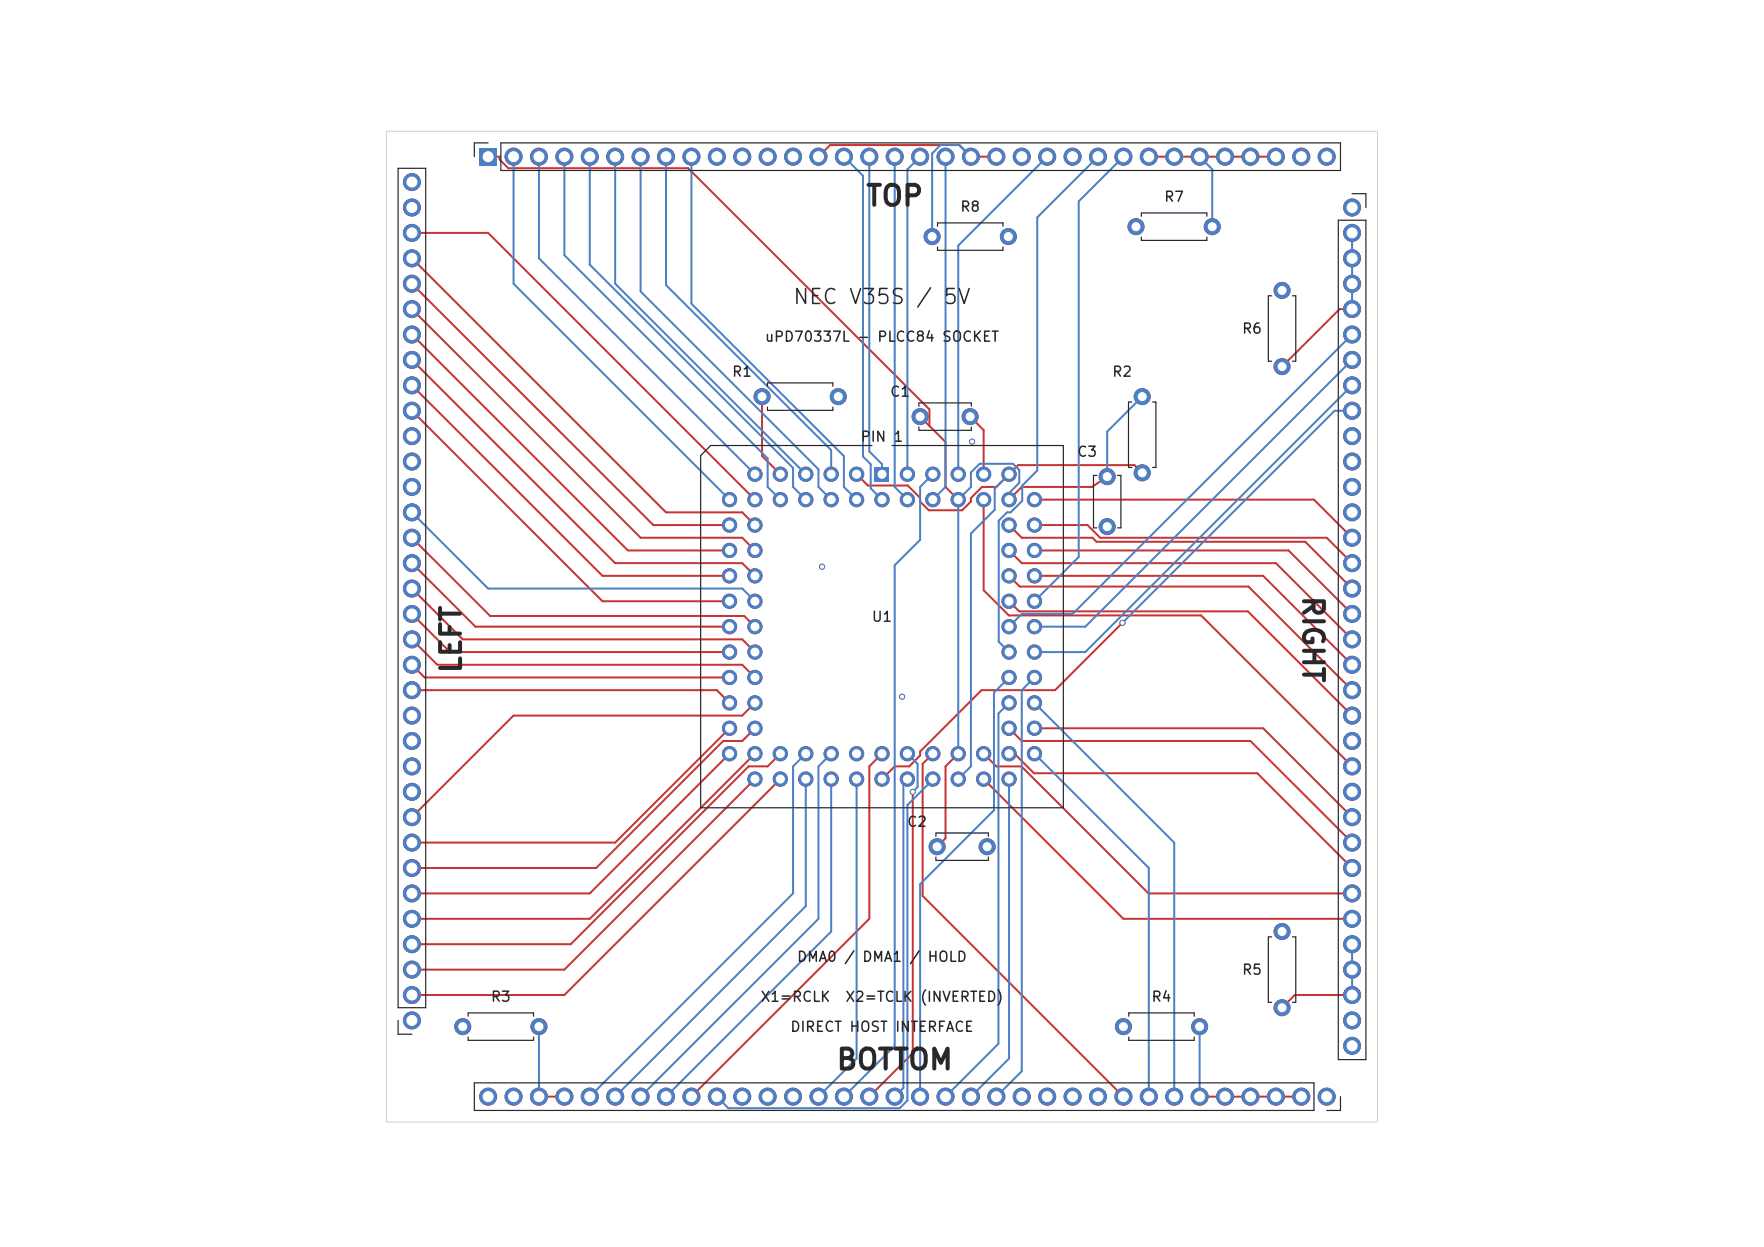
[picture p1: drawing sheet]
<svg xmlns="http://www.w3.org/2000/svg" width="297mm" height="210mm" viewBox="0 0 297 210" stroke-linecap="round" stroke-linejoin="round" font-family="sans-serif">
<defs><g id="words">
<g font-size="3.4" fill="#282828">
<text x="145.6" y="35.5">TOP</text>
<text x="218.5" y="100.1" transform="rotate(90 218.5 100.1)">RIGHT</text>
<text x="78.5" y="113.6" transform="rotate(-90 78.5 113.6)">LEFT</text>
<text x="140.6" y="181">BOTTOM</text>
</g>
<g font-size="2.5" fill="#282828">
<text x="133.3" y="51.9">NEC V35S</text>
<text x="154" y="51.9">/ 5V</text>
</g>
<g font-size="1.7" fill="#282828">
<text x="195.9" y="34.4">R7</text>
<text x="161.5" y="36.1">R8</text>
<text x="128.6" y="58">uPD70337L -</text>
<text x="147.6" y="58">PLCC84 SOCKET</text>
<text x="209" y="56.6">R6</text>
<text x="123.1" y="63.9">R1</text>
<text x="187.1" y="63.9">R2</text>
<text x="149.7" y="67.2">C1</text>
<text x="144.8" y="74.8">PIN 1</text>
<text x="181.2" y="77.3">C3</text>
<text x="146.6" y="105.1">U1</text>
<text x="152.6" y="139.7">C2</text>
<text x="134.1" y="162.4">DMA0 /</text>
<text x="145" y="162.4">DMA1</text>
<text x="153" y="162.4">/</text>
<text x="156" y="162.4">HOLD</text>
<text x="209" y="164.6">R5</text>
<text x="82.5" y="169.1">R3</text>
<text x="127.9" y="169.1">X1=RCLK</text>
<text x="142.2" y="169.1">X2=TCLK</text>
<text x="154.8" y="169.1">(INVERTED)</text>
<text x="193.8" y="169.1">R4</text>
<text x="132.9" y="174.2">DIRECT HOST INTERFACE</text>
</g>
</g></defs>
<g fill="#c83434" stroke="#c83434" stroke-width=".17">
<circle cx="154.9" cy="70.2" r="1.35"/>
<circle cx="163.3" cy="70.2" r="1.35"/>
<circle cx="157.8" cy="142.6" r="1.35"/>
<circle cx="166.2" cy="142.6" r="1.35"/>
<circle cx="192.3" cy="66.8" r="1.35"/>
<circle cx="192.3" cy="79.6" r="1.35"/>
<circle cx="215.9" cy="169.7" r="1.35"/>
<circle cx="215.9" cy="156.9" r="1.35"/>
<circle cx="128.3" cy="66.8" r="1.35"/>
<circle cx="141.1" cy="66.8" r="1.35"/>
</g>
<path d="M147.3 78.7h2.4v2.4h-2.4z" fill="#c83434"/>
<g fill="#c83434" stroke="#c83434" stroke-width=".17">
<circle cx="148.5" cy="84.1" r="1.2"/>
<circle cx="144.2" cy="79.9" r="1.2"/>
<circle cx="144.2" cy="84.1" r="1.2"/>
<circle cx="139.9" cy="79.9" r="1.2"/>
<circle cx="139.9" cy="84.1" r="1.2"/>
<circle cx="135.7" cy="79.9" r="1.2"/>
<circle cx="135.7" cy="84.1" r="1.2"/>
<circle cx="131.4" cy="79.9" r="1.2"/>
<circle cx="131.4" cy="84.1" r="1.2"/>
<circle cx="127.1" cy="79.9" r="1.2"/>
<circle cx="122.8" cy="84.1" r="1.2"/>
<circle cx="127.1" cy="84.1" r="1.2"/>
<circle cx="122.8" cy="88.4" r="1.2"/>
<circle cx="127.1" cy="88.4" r="1.2"/>
<circle cx="122.8" cy="92.7" r="1.2"/>
<circle cx="127.1" cy="92.7" r="1.2"/>
<circle cx="122.8" cy="97" r="1.2"/>
<circle cx="127.1" cy="97" r="1.2"/>
<circle cx="122.8" cy="101.3" r="1.2"/>
<circle cx="127.1" cy="101.3" r="1.2"/>
<circle cx="122.8" cy="105.5" r="1.2"/>
<circle cx="127.1" cy="105.5" r="1.2"/>
<circle cx="122.8" cy="109.8" r="1.2"/>
<circle cx="127.1" cy="109.8" r="1.2"/>
<circle cx="122.8" cy="114.1" r="1.2"/>
<circle cx="127.1" cy="114.1" r="1.2"/>
<circle cx="122.8" cy="118.4" r="1.2"/>
<circle cx="127.1" cy="118.4" r="1.2"/>
<circle cx="122.8" cy="122.7" r="1.2"/>
<circle cx="127.1" cy="122.7" r="1.2"/>
<circle cx="122.8" cy="126.9" r="1.2"/>
<circle cx="127.1" cy="131.2" r="1.2"/>
<circle cx="127.1" cy="126.9" r="1.2"/>
<circle cx="131.4" cy="131.2" r="1.2"/>
<circle cx="131.4" cy="126.9" r="1.2"/>
<circle cx="135.7" cy="131.2" r="1.2"/>
<circle cx="135.7" cy="126.9" r="1.2"/>
<circle cx="139.9" cy="131.2" r="1.2"/>
<circle cx="139.9" cy="126.9" r="1.2"/>
<circle cx="144.2" cy="131.2" r="1.2"/>
<circle cx="144.2" cy="126.9" r="1.2"/>
<circle cx="148.5" cy="131.2" r="1.2"/>
<circle cx="148.5" cy="126.9" r="1.2"/>
<circle cx="152.8" cy="131.2" r="1.2"/>
<circle cx="152.8" cy="126.9" r="1.2"/>
<circle cx="157.1" cy="131.2" r="1.2"/>
<circle cx="157.1" cy="126.9" r="1.2"/>
<circle cx="161.3" cy="131.2" r="1.2"/>
<circle cx="161.3" cy="126.9" r="1.2"/>
<circle cx="165.6" cy="131.2" r="1.2"/>
<circle cx="165.6" cy="126.9" r="1.2"/>
<circle cx="169.9" cy="131.2" r="1.2"/>
<circle cx="174.2" cy="126.9" r="1.2"/>
<circle cx="169.9" cy="126.9" r="1.2"/>
<circle cx="174.2" cy="122.7" r="1.2"/>
<circle cx="169.9" cy="122.7" r="1.2"/>
<circle cx="174.2" cy="118.4" r="1.2"/>
<circle cx="169.9" cy="118.4" r="1.2"/>
<circle cx="174.2" cy="114.1" r="1.2"/>
<circle cx="169.9" cy="114.1" r="1.2"/>
<circle cx="174.2" cy="109.8" r="1.2"/>
<circle cx="169.9" cy="109.8" r="1.2"/>
<circle cx="174.2" cy="105.5" r="1.2"/>
<circle cx="169.9" cy="105.5" r="1.2"/>
<circle cx="174.2" cy="101.3" r="1.2"/>
<circle cx="169.9" cy="101.3" r="1.2"/>
<circle cx="174.2" cy="97" r="1.2"/>
<circle cx="169.9" cy="97" r="1.2"/>
<circle cx="174.2" cy="92.7" r="1.2"/>
<circle cx="169.9" cy="92.7" r="1.2"/>
<circle cx="174.2" cy="88.4" r="1.2"/>
<circle cx="169.9" cy="88.4" r="1.2"/>
<circle cx="174.2" cy="84.1" r="1.2"/>
<circle cx="169.9" cy="79.9" r="1.2"/>
<circle cx="169.9" cy="84.1" r="1.2"/>
<circle cx="165.6" cy="79.9" r="1.2"/>
<circle cx="165.6" cy="84.1" r="1.2"/>
<circle cx="161.3" cy="79.9" r="1.2"/>
<circle cx="161.3" cy="84.1" r="1.2"/>
<circle cx="157.1" cy="79.9" r="1.2"/>
<circle cx="157.1" cy="84.1" r="1.2"/>
<circle cx="152.8" cy="79.9" r="1.2"/>
<circle cx="152.8" cy="84.1" r="1.2"/>
<circle cx="204.1" cy="38.2" r="1.35"/>
<circle cx="191.3" cy="38.2" r="1.35"/>
<circle cx="90.7" cy="172.9" r="1.35"/>
<circle cx="77.9" cy="172.9" r="1.35"/>
<circle cx="215.9" cy="61.7" r="1.35"/>
<circle cx="215.9" cy="48.9" r="1.35"/>
<circle cx="202" cy="172.9" r="1.35"/>
<circle cx="189.1" cy="172.9" r="1.35"/>
<circle cx="186.4" cy="80.3" r="1.35"/>
<circle cx="186.4" cy="88.7" r="1.35"/>
<circle cx="156.9" cy="39.8" r="1.35"/>
<circle cx="169.8" cy="39.8" r="1.35"/>
</g>
<path d="M80.8 25h2.8v2.8h-2.8z" fill="#c83434"/>
<g fill="#c83434" stroke="#c83434" stroke-width=".17">
<circle cx="86.5" cy="26.4" r="1.43"/>
<circle cx="90.7" cy="26.4" r="1.43"/>
<circle cx="95" cy="26.4" r="1.43"/>
<circle cx="99.3" cy="26.4" r="1.43"/>
<circle cx="103.6" cy="26.4" r="1.43"/>
<circle cx="107.9" cy="26.4" r="1.43"/>
<circle cx="112.1" cy="26.4" r="1.43"/>
<circle cx="116.4" cy="26.4" r="1.43"/>
<circle cx="120.7" cy="26.4" r="1.43"/>
<circle cx="125" cy="26.4" r="1.43"/>
<circle cx="129.2" cy="26.4" r="1.43"/>
<circle cx="133.5" cy="26.4" r="1.43"/>
<circle cx="137.8" cy="26.4" r="1.43"/>
<circle cx="142.1" cy="26.4" r="1.43"/>
<circle cx="146.4" cy="26.4" r="1.43"/>
<circle cx="150.6" cy="26.4" r="1.43"/>
<circle cx="154.9" cy="26.4" r="1.43"/>
<circle cx="159.2" cy="26.4" r="1.43"/>
<circle cx="163.5" cy="26.4" r="1.43"/>
<circle cx="167.8" cy="26.4" r="1.43"/>
<circle cx="172" cy="26.4" r="1.43"/>
<circle cx="176.3" cy="26.4" r="1.43"/>
<circle cx="180.6" cy="26.4" r="1.43"/>
<circle cx="184.9" cy="26.4" r="1.43"/>
<circle cx="189.1" cy="26.4" r="1.43"/>
<circle cx="193.4" cy="26.4" r="1.43"/>
<circle cx="197.7" cy="26.4" r="1.43"/>
<circle cx="202" cy="26.4" r="1.43"/>
<circle cx="206.3" cy="26.4" r="1.43"/>
<circle cx="210.5" cy="26.4" r="1.43"/>
<circle cx="214.8" cy="26.4" r="1.43"/>
<circle cx="219.1" cy="26.4" r="1.43"/>
<circle cx="223.4" cy="26.4" r="1.43"/>
<circle cx="227.7" cy="34.9" r="1.43"/>
<circle cx="227.7" cy="39.2" r="1.43"/>
<circle cx="227.7" cy="43.5" r="1.43"/>
<circle cx="227.7" cy="47.8" r="1.43"/>
<circle cx="227.7" cy="52.1" r="1.43"/>
<circle cx="227.7" cy="56.3" r="1.43"/>
<circle cx="227.7" cy="60.6" r="1.43"/>
<circle cx="227.7" cy="64.9" r="1.43"/>
<circle cx="227.7" cy="69.2" r="1.43"/>
<circle cx="227.7" cy="73.4" r="1.43"/>
<circle cx="227.7" cy="77.7" r="1.43"/>
<circle cx="227.7" cy="82" r="1.43"/>
<circle cx="227.7" cy="86.3" r="1.43"/>
<circle cx="227.7" cy="90.6" r="1.43"/>
<circle cx="227.7" cy="94.8" r="1.43"/>
<circle cx="227.7" cy="99.1" r="1.43"/>
<circle cx="227.7" cy="103.4" r="1.43"/>
<circle cx="227.7" cy="107.7" r="1.43"/>
<circle cx="227.7" cy="112" r="1.43"/>
<circle cx="227.7" cy="116.2" r="1.43"/>
<circle cx="227.7" cy="120.5" r="1.43"/>
<circle cx="227.7" cy="124.8" r="1.43"/>
<circle cx="227.7" cy="129.1" r="1.43"/>
<circle cx="227.7" cy="133.3" r="1.43"/>
<circle cx="227.7" cy="137.6" r="1.43"/>
<circle cx="227.7" cy="141.9" r="1.43"/>
<circle cx="227.7" cy="146.2" r="1.43"/>
<circle cx="227.7" cy="150.5" r="1.43"/>
<circle cx="227.7" cy="154.7" r="1.43"/>
<circle cx="227.7" cy="159" r="1.43"/>
<circle cx="227.7" cy="163.3" r="1.43"/>
<circle cx="227.7" cy="167.6" r="1.43"/>
<circle cx="227.7" cy="171.9" r="1.43"/>
<circle cx="227.7" cy="176.1" r="1.43"/>
<circle cx="223.4" cy="184.7" r="1.43"/>
<circle cx="219.1" cy="184.7" r="1.43"/>
<circle cx="214.8" cy="184.7" r="1.43"/>
<circle cx="210.5" cy="184.7" r="1.43"/>
<circle cx="206.3" cy="184.7" r="1.43"/>
<circle cx="202" cy="184.7" r="1.43"/>
<circle cx="197.7" cy="184.7" r="1.43"/>
<circle cx="193.4" cy="184.7" r="1.43"/>
<circle cx="189.1" cy="184.7" r="1.43"/>
<circle cx="184.9" cy="184.7" r="1.43"/>
<circle cx="180.6" cy="184.7" r="1.43"/>
<circle cx="176.3" cy="184.7" r="1.43"/>
<circle cx="172" cy="184.7" r="1.43"/>
<circle cx="167.8" cy="184.7" r="1.43"/>
<circle cx="163.5" cy="184.7" r="1.43"/>
<circle cx="159.2" cy="184.7" r="1.43"/>
<circle cx="154.9" cy="184.7" r="1.43"/>
<circle cx="150.6" cy="184.7" r="1.43"/>
<circle cx="146.4" cy="184.7" r="1.43"/>
<circle cx="142.1" cy="184.7" r="1.43"/>
<circle cx="137.8" cy="184.7" r="1.43"/>
<circle cx="133.5" cy="184.7" r="1.43"/>
<circle cx="129.2" cy="184.7" r="1.43"/>
<circle cx="125" cy="184.7" r="1.43"/>
<circle cx="120.7" cy="184.7" r="1.43"/>
<circle cx="116.4" cy="184.7" r="1.43"/>
<circle cx="112.1" cy="184.7" r="1.43"/>
<circle cx="107.9" cy="184.7" r="1.43"/>
<circle cx="103.6" cy="184.7" r="1.43"/>
<circle cx="99.3" cy="184.7" r="1.43"/>
<circle cx="95" cy="184.7" r="1.43"/>
<circle cx="90.7" cy="184.7" r="1.43"/>
<circle cx="86.5" cy="184.7" r="1.43"/>
<circle cx="82.2" cy="184.7" r="1.43"/>
<circle cx="69.4" cy="171.9" r="1.43"/>
<circle cx="69.4" cy="167.6" r="1.43"/>
<circle cx="69.4" cy="163.3" r="1.43"/>
<circle cx="69.4" cy="159" r="1.43"/>
<circle cx="69.4" cy="154.7" r="1.43"/>
<circle cx="69.4" cy="150.5" r="1.43"/>
<circle cx="69.4" cy="146.2" r="1.43"/>
<circle cx="69.4" cy="141.9" r="1.43"/>
<circle cx="69.4" cy="137.6" r="1.43"/>
<circle cx="69.4" cy="133.3" r="1.43"/>
<circle cx="69.4" cy="129.1" r="1.43"/>
<circle cx="69.4" cy="124.8" r="1.43"/>
<circle cx="69.4" cy="120.5" r="1.43"/>
<circle cx="69.4" cy="116.2" r="1.43"/>
<circle cx="69.4" cy="112" r="1.43"/>
<circle cx="69.4" cy="107.7" r="1.43"/>
<circle cx="69.4" cy="103.4" r="1.43"/>
<circle cx="69.4" cy="99.1" r="1.43"/>
<circle cx="69.4" cy="94.8" r="1.43"/>
<circle cx="69.4" cy="90.6" r="1.43"/>
<circle cx="69.4" cy="86.3" r="1.43"/>
<circle cx="69.4" cy="82" r="1.43"/>
<circle cx="69.4" cy="77.7" r="1.43"/>
<circle cx="69.4" cy="73.4" r="1.43"/>
<circle cx="69.4" cy="69.2" r="1.43"/>
<circle cx="69.4" cy="64.9" r="1.43"/>
<circle cx="69.4" cy="60.6" r="1.43"/>
<circle cx="69.4" cy="56.3" r="1.43"/>
<circle cx="69.4" cy="52.1" r="1.43"/>
<circle cx="69.4" cy="47.8" r="1.43"/>
<circle cx="69.4" cy="43.5" r="1.43"/>
<circle cx="69.4" cy="39.2" r="1.43"/>
<circle cx="69.4" cy="34.9" r="1.43"/>
<circle cx="69.4" cy="30.7" r="1.43"/>
<circle cx="151.9" cy="117.3" r=".42"/>
<circle cx="163.7" cy="74.4" r=".42"/>
<circle cx="138.4" cy="95.4" r=".42"/>
<circle cx="189" cy="104.9" r=".42"/>
<circle cx="153.7" cy="133.4" r=".42"/>
</g>
<g fill="none" stroke="#c83434" stroke-width=".34">
<path d="M69.4 39.2h12.8l44.9 44.9M82.2 26.4h1.9v.5l1.5 1.4h30.3l40.6 40.7v2.7M137.8 26.4l2-2h21.7l2 2h4.3M193.4 26.4h21.4M69.4 47.8l40.6 40.6h12.8M69.4 43.5l42.7 42.8h12.9l2.1 2.1M69.4 56.3l36.3 36.4h17.1M69.4 52.1l38.5 38.5h17.1l2.1 2.1M227.7 52.1h-2.2l-9.6 9.6M69.4 64.9l32 32.1h21.4M69.4 60.6l34.2 34.2h21.4l2.1 2.2M69.4 69.2l32 32.1h21.4"/>
<path d="M128.3 66.8v10l3.1 3.1M154.9 70.2l4.3 4.2v7.6l2.1 2.1M163.3 70.2l2.3 2.2v7.5M192.3 79.6l-1.3-1.3h-19.6l-3.6 3.7h-2.5l-1.8 1.9v.6l-1.5 1.4h-5.6l-1.5-1.4v-.7l-2.1-2h-6.7l-1.9-1.9M69.4 94.8l10.6 10.7h42.8M69.4 90.6l13.1 13.1h42.8l1.8 1.8M69.4 99.1l8.5 8.6h47.1l2.1 2.1M165.6 84.1v15.3l4.3 4.2h32.3l25.5 25.5M169.9 92.7l2.1 2.1h42.8l12.9 12.9M169.9 97l1.8 1.8h38.5l17.5 17.4M169.9 88.4l2.1 2.2h11.9l.7 .6h35.2l7.9 7.9M174.2 88.4h8.9l2.1 2.2h38.2l4.3 4.2"/>
<path d="M174.2 92.7h42.8l10.7 10.7M174.2 97h38.5l15 15M174.2 84.1h47l6.5 6.5M186.4 80.3l-2.5 1.7h-11.9l-2.1 2.1M69.4 103.4l6.4 6.4h47M69.4 112l2.1 2.1h51.3M69.4 107.7l4.2 4.3h51.4l2.1 2.1M69.4 116.2h51.3l2.1 2.2M127.1 118.4l-2.1 2.1h-38.5l-17.1 17.1M169.9 101.3l1.7 1.7h38.5l17.6 17.5M189 104.9l-11.4 11.3h-12.3l-10.4 10.4v.6l-1.8 1.9h-2.5l-2.1 2.1M122.8 126.9l-23.5 23.6h-29.9"/>
<path d="M122.8 122.7l-19.2 19.2h-34.2M127.1 122.7l-2.1 2.1h-3.2l-21.4 21.4h-31M127.1 131.2l-32.1 32.1h-25.6M127.1 126.9l-27.8 27.8h-29.9M131.4 131.2l-36.4 36.4h-25.6M131.4 126.9l-2.2 2.2h-3.2l-29.9 29.9h-26.7M148.5 126.9l-2.1 2.2v25.6l-30 30M153.7 133.4v44l-7.3 7.3M157.1 126.9l-1.8 1.7v22.3l33.8 33.8M161.3 126.9l-2.1 2.2v12.1l-1.4 1.4M165.6 126.9l2.2 2.2h4.2l21.4 21.4h34.3M165.6 131.2l23.5 23.5h38.6"/>
<path d="M169.9 122.7l2.1 2.1h38.5l17.2 17.1M169.9 126.9h.9l3.3 3.3h37.6l16 16M174.2 122.7h38.5l15 14.9M227.7 167.6h-9.7l-2.1 2.1M90.7 184.7h4.3M202 184.7h17.1"/>
</g>
<g fill="#4d7fc4" stroke="#4d7fc4" stroke-width=".17">
<circle cx="154.9" cy="70.2" r="1.35"/>
<circle cx="163.3" cy="70.2" r="1.35"/>
<circle cx="157.8" cy="142.6" r="1.35"/>
<circle cx="166.2" cy="142.6" r="1.35"/>
<circle cx="192.3" cy="66.8" r="1.35"/>
<circle cx="192.3" cy="79.6" r="1.35"/>
<circle cx="215.9" cy="169.7" r="1.35"/>
<circle cx="215.9" cy="156.9" r="1.35"/>
<circle cx="128.3" cy="66.8" r="1.35"/>
<circle cx="141.1" cy="66.8" r="1.35"/>
</g>
<path d="M147.3 78.7h2.4v2.4h-2.4z" fill="#4d7fc4"/>
<g fill="#4d7fc4" stroke="#4d7fc4" stroke-width=".17">
<circle cx="148.5" cy="84.1" r="1.2"/>
<circle cx="144.2" cy="79.9" r="1.2"/>
<circle cx="144.2" cy="84.1" r="1.2"/>
<circle cx="139.9" cy="79.9" r="1.2"/>
<circle cx="139.9" cy="84.1" r="1.2"/>
<circle cx="135.7" cy="79.9" r="1.2"/>
<circle cx="135.7" cy="84.1" r="1.2"/>
<circle cx="131.4" cy="79.9" r="1.2"/>
<circle cx="131.4" cy="84.1" r="1.2"/>
<circle cx="127.1" cy="79.9" r="1.2"/>
<circle cx="122.8" cy="84.1" r="1.2"/>
<circle cx="127.1" cy="84.1" r="1.2"/>
<circle cx="122.8" cy="88.4" r="1.2"/>
<circle cx="127.1" cy="88.4" r="1.2"/>
<circle cx="122.8" cy="92.7" r="1.2"/>
<circle cx="127.1" cy="92.7" r="1.2"/>
<circle cx="122.8" cy="97" r="1.2"/>
<circle cx="127.1" cy="97" r="1.2"/>
<circle cx="122.8" cy="101.3" r="1.2"/>
<circle cx="127.1" cy="101.3" r="1.2"/>
<circle cx="122.8" cy="105.5" r="1.2"/>
<circle cx="127.1" cy="105.5" r="1.2"/>
<circle cx="122.8" cy="109.8" r="1.2"/>
<circle cx="127.1" cy="109.8" r="1.2"/>
<circle cx="122.8" cy="114.1" r="1.2"/>
<circle cx="127.1" cy="114.1" r="1.2"/>
<circle cx="122.8" cy="118.4" r="1.2"/>
<circle cx="127.1" cy="118.4" r="1.2"/>
<circle cx="122.8" cy="122.7" r="1.2"/>
<circle cx="127.1" cy="122.7" r="1.2"/>
<circle cx="122.8" cy="126.9" r="1.2"/>
<circle cx="127.1" cy="131.2" r="1.2"/>
<circle cx="127.1" cy="126.9" r="1.2"/>
<circle cx="131.4" cy="131.2" r="1.2"/>
<circle cx="131.4" cy="126.9" r="1.2"/>
<circle cx="135.7" cy="131.2" r="1.2"/>
<circle cx="135.7" cy="126.9" r="1.2"/>
<circle cx="139.9" cy="131.2" r="1.2"/>
<circle cx="139.9" cy="126.9" r="1.2"/>
<circle cx="144.2" cy="131.2" r="1.2"/>
<circle cx="144.2" cy="126.9" r="1.2"/>
<circle cx="148.5" cy="131.2" r="1.2"/>
<circle cx="148.5" cy="126.9" r="1.2"/>
<circle cx="152.8" cy="131.2" r="1.2"/>
<circle cx="152.8" cy="126.9" r="1.2"/>
<circle cx="157.1" cy="131.2" r="1.2"/>
<circle cx="157.1" cy="126.9" r="1.2"/>
<circle cx="161.3" cy="131.2" r="1.2"/>
<circle cx="161.3" cy="126.9" r="1.2"/>
<circle cx="165.6" cy="131.2" r="1.2"/>
<circle cx="165.6" cy="126.9" r="1.2"/>
<circle cx="169.9" cy="131.2" r="1.2"/>
<circle cx="174.2" cy="126.9" r="1.2"/>
<circle cx="169.9" cy="126.9" r="1.2"/>
<circle cx="174.2" cy="122.7" r="1.2"/>
<circle cx="169.9" cy="122.7" r="1.2"/>
<circle cx="174.2" cy="118.4" r="1.2"/>
<circle cx="169.9" cy="118.4" r="1.2"/>
<circle cx="174.2" cy="114.1" r="1.2"/>
<circle cx="169.9" cy="114.1" r="1.2"/>
<circle cx="174.2" cy="109.8" r="1.2"/>
<circle cx="169.9" cy="109.8" r="1.2"/>
<circle cx="174.2" cy="105.5" r="1.2"/>
<circle cx="169.9" cy="105.5" r="1.2"/>
<circle cx="174.2" cy="101.3" r="1.2"/>
<circle cx="169.9" cy="101.3" r="1.2"/>
<circle cx="174.2" cy="97" r="1.2"/>
<circle cx="169.9" cy="97" r="1.2"/>
<circle cx="174.2" cy="92.7" r="1.2"/>
<circle cx="169.9" cy="92.7" r="1.2"/>
<circle cx="174.2" cy="88.4" r="1.2"/>
<circle cx="169.9" cy="88.4" r="1.2"/>
<circle cx="174.2" cy="84.1" r="1.2"/>
<circle cx="169.9" cy="79.9" r="1.2"/>
<circle cx="169.9" cy="84.1" r="1.2"/>
<circle cx="165.6" cy="79.9" r="1.2"/>
<circle cx="165.6" cy="84.1" r="1.2"/>
<circle cx="161.3" cy="79.9" r="1.2"/>
<circle cx="161.3" cy="84.1" r="1.2"/>
<circle cx="157.1" cy="79.9" r="1.2"/>
<circle cx="157.1" cy="84.1" r="1.2"/>
<circle cx="152.8" cy="79.9" r="1.2"/>
<circle cx="152.8" cy="84.1" r="1.2"/>
<circle cx="204.1" cy="38.2" r="1.35"/>
<circle cx="191.3" cy="38.2" r="1.35"/>
<circle cx="90.7" cy="172.9" r="1.35"/>
<circle cx="77.9" cy="172.9" r="1.35"/>
<circle cx="215.9" cy="61.7" r="1.35"/>
<circle cx="215.9" cy="48.9" r="1.35"/>
<circle cx="202" cy="172.9" r="1.35"/>
<circle cx="189.1" cy="172.9" r="1.35"/>
<circle cx="186.4" cy="80.3" r="1.35"/>
<circle cx="186.4" cy="88.7" r="1.35"/>
<circle cx="156.9" cy="39.8" r="1.35"/>
<circle cx="169.8" cy="39.8" r="1.35"/>
</g>
<path d="M80.8 25h2.8v2.8h-2.8z" fill="#4d7fc4"/>
<g fill="#4d7fc4" stroke="#4d7fc4" stroke-width=".17">
<circle cx="86.5" cy="26.4" r="1.43"/>
<circle cx="90.7" cy="26.4" r="1.43"/>
<circle cx="95" cy="26.4" r="1.43"/>
<circle cx="99.3" cy="26.4" r="1.43"/>
<circle cx="103.6" cy="26.4" r="1.43"/>
<circle cx="107.9" cy="26.4" r="1.43"/>
<circle cx="112.1" cy="26.4" r="1.43"/>
<circle cx="116.4" cy="26.4" r="1.43"/>
<circle cx="120.7" cy="26.4" r="1.43"/>
<circle cx="125" cy="26.4" r="1.43"/>
<circle cx="129.2" cy="26.4" r="1.43"/>
<circle cx="133.5" cy="26.4" r="1.43"/>
<circle cx="137.8" cy="26.4" r="1.43"/>
<circle cx="142.1" cy="26.4" r="1.43"/>
<circle cx="146.4" cy="26.4" r="1.43"/>
<circle cx="150.6" cy="26.4" r="1.43"/>
<circle cx="154.9" cy="26.4" r="1.43"/>
<circle cx="159.2" cy="26.4" r="1.43"/>
<circle cx="163.5" cy="26.4" r="1.43"/>
<circle cx="167.8" cy="26.4" r="1.43"/>
<circle cx="172" cy="26.4" r="1.43"/>
<circle cx="176.3" cy="26.4" r="1.43"/>
<circle cx="180.6" cy="26.4" r="1.43"/>
<circle cx="184.9" cy="26.4" r="1.43"/>
<circle cx="189.1" cy="26.4" r="1.43"/>
<circle cx="193.4" cy="26.4" r="1.43"/>
<circle cx="197.7" cy="26.4" r="1.43"/>
<circle cx="202" cy="26.4" r="1.43"/>
<circle cx="206.3" cy="26.4" r="1.43"/>
<circle cx="210.5" cy="26.4" r="1.43"/>
<circle cx="214.8" cy="26.4" r="1.43"/>
<circle cx="219.1" cy="26.4" r="1.43"/>
<circle cx="223.4" cy="26.4" r="1.43"/>
<circle cx="227.7" cy="34.9" r="1.43"/>
<circle cx="227.7" cy="39.2" r="1.43"/>
<circle cx="227.7" cy="43.5" r="1.43"/>
<circle cx="227.7" cy="47.8" r="1.43"/>
<circle cx="227.7" cy="52.1" r="1.43"/>
<circle cx="227.7" cy="56.3" r="1.43"/>
<circle cx="227.7" cy="60.6" r="1.43"/>
<circle cx="227.7" cy="64.9" r="1.43"/>
<circle cx="227.7" cy="69.2" r="1.43"/>
<circle cx="227.7" cy="73.4" r="1.43"/>
<circle cx="227.7" cy="77.7" r="1.43"/>
<circle cx="227.7" cy="82" r="1.43"/>
<circle cx="227.7" cy="86.3" r="1.43"/>
<circle cx="227.7" cy="90.6" r="1.43"/>
<circle cx="227.7" cy="94.8" r="1.43"/>
<circle cx="227.7" cy="99.1" r="1.43"/>
<circle cx="227.7" cy="103.4" r="1.43"/>
<circle cx="227.7" cy="107.7" r="1.43"/>
<circle cx="227.7" cy="112" r="1.43"/>
<circle cx="227.7" cy="116.2" r="1.43"/>
<circle cx="227.7" cy="120.5" r="1.43"/>
<circle cx="227.7" cy="124.8" r="1.43"/>
<circle cx="227.7" cy="129.1" r="1.43"/>
<circle cx="227.7" cy="133.3" r="1.43"/>
<circle cx="227.7" cy="137.6" r="1.43"/>
<circle cx="227.7" cy="141.9" r="1.43"/>
<circle cx="227.7" cy="146.2" r="1.43"/>
<circle cx="227.7" cy="150.5" r="1.43"/>
<circle cx="227.7" cy="154.7" r="1.43"/>
<circle cx="227.7" cy="159" r="1.43"/>
<circle cx="227.7" cy="163.3" r="1.43"/>
<circle cx="227.7" cy="167.6" r="1.43"/>
<circle cx="227.7" cy="171.9" r="1.43"/>
<circle cx="227.7" cy="176.1" r="1.43"/>
<circle cx="223.4" cy="184.7" r="1.43"/>
<circle cx="219.1" cy="184.7" r="1.43"/>
<circle cx="214.8" cy="184.7" r="1.43"/>
<circle cx="210.5" cy="184.7" r="1.43"/>
<circle cx="206.3" cy="184.7" r="1.43"/>
<circle cx="202" cy="184.7" r="1.43"/>
<circle cx="197.7" cy="184.7" r="1.43"/>
<circle cx="193.4" cy="184.7" r="1.43"/>
<circle cx="189.1" cy="184.7" r="1.43"/>
<circle cx="184.9" cy="184.7" r="1.43"/>
<circle cx="180.6" cy="184.7" r="1.43"/>
<circle cx="176.3" cy="184.7" r="1.43"/>
<circle cx="172" cy="184.7" r="1.43"/>
<circle cx="167.8" cy="184.7" r="1.43"/>
<circle cx="163.5" cy="184.7" r="1.43"/>
<circle cx="159.2" cy="184.7" r="1.43"/>
<circle cx="154.9" cy="184.7" r="1.43"/>
<circle cx="150.6" cy="184.7" r="1.43"/>
<circle cx="146.4" cy="184.7" r="1.43"/>
<circle cx="142.1" cy="184.7" r="1.43"/>
<circle cx="137.8" cy="184.7" r="1.43"/>
<circle cx="133.5" cy="184.7" r="1.43"/>
<circle cx="129.2" cy="184.7" r="1.43"/>
<circle cx="125" cy="184.7" r="1.43"/>
<circle cx="120.7" cy="184.7" r="1.43"/>
<circle cx="116.4" cy="184.7" r="1.43"/>
<circle cx="112.1" cy="184.7" r="1.43"/>
<circle cx="107.9" cy="184.7" r="1.43"/>
<circle cx="103.6" cy="184.7" r="1.43"/>
<circle cx="99.3" cy="184.7" r="1.43"/>
<circle cx="95" cy="184.7" r="1.43"/>
<circle cx="90.7" cy="184.7" r="1.43"/>
<circle cx="86.5" cy="184.7" r="1.43"/>
<circle cx="82.2" cy="184.7" r="1.43"/>
<circle cx="69.4" cy="171.9" r="1.43"/>
<circle cx="69.4" cy="167.6" r="1.43"/>
<circle cx="69.4" cy="163.3" r="1.43"/>
<circle cx="69.4" cy="159" r="1.43"/>
<circle cx="69.4" cy="154.7" r="1.43"/>
<circle cx="69.4" cy="150.5" r="1.43"/>
<circle cx="69.4" cy="146.2" r="1.43"/>
<circle cx="69.4" cy="141.9" r="1.43"/>
<circle cx="69.4" cy="137.6" r="1.43"/>
<circle cx="69.4" cy="133.3" r="1.43"/>
<circle cx="69.4" cy="129.1" r="1.43"/>
<circle cx="69.4" cy="124.8" r="1.43"/>
<circle cx="69.4" cy="120.5" r="1.43"/>
<circle cx="69.4" cy="116.2" r="1.43"/>
<circle cx="69.4" cy="112" r="1.43"/>
<circle cx="69.4" cy="107.7" r="1.43"/>
<circle cx="69.4" cy="103.4" r="1.43"/>
<circle cx="69.4" cy="99.1" r="1.43"/>
<circle cx="69.4" cy="94.8" r="1.43"/>
<circle cx="69.4" cy="90.6" r="1.43"/>
<circle cx="69.4" cy="86.3" r="1.43"/>
<circle cx="69.4" cy="82" r="1.43"/>
<circle cx="69.4" cy="77.7" r="1.43"/>
<circle cx="69.4" cy="73.4" r="1.43"/>
<circle cx="69.4" cy="69.2" r="1.43"/>
<circle cx="69.4" cy="64.9" r="1.43"/>
<circle cx="69.4" cy="60.6" r="1.43"/>
<circle cx="69.4" cy="56.3" r="1.43"/>
<circle cx="69.4" cy="52.1" r="1.43"/>
<circle cx="69.4" cy="47.8" r="1.43"/>
<circle cx="69.4" cy="43.5" r="1.43"/>
<circle cx="69.4" cy="39.2" r="1.43"/>
<circle cx="69.4" cy="34.9" r="1.43"/>
<circle cx="69.4" cy="30.7" r="1.43"/>
<circle cx="151.9" cy="117.3" r=".42"/>
<circle cx="163.7" cy="74.4" r=".42"/>
<circle cx="138.4" cy="95.4" r=".42"/>
<circle cx="189" cy="104.9" r=".42"/>
<circle cx="153.7" cy="133.4" r=".42"/>
</g>
<g fill="none" stroke="#4d7fc4" stroke-width=".34">
<path d="M86.5 26.4v21.4l36.3 36.3M90.7 26.4v17.1l36.4 36.4M95 26.4v16.6l34.2 34.2v4.8l2.2 2.1M99.3 26.4v18.2l34.2 34.2v3.2l2.2 2.1M103.6 26.4v21.4l32.1 32.1M107.9 26.4v22.7l29.9 29.9v3l2.1 2.1M112.1 26.4v21.6l27.8 27.8v4.1M116.4 26.4v24.7l25.7 25.7v5.2l2.1 2.1M142.1 26.4l3.2 3.2v47.3l1.3 1.3v4l1.9 1.9M146.4 26.4v49.6l2.1 2.2v1.7M150.6 26.4v55.6l2.2 2.1M154.9 26.4l-2.1 2.1v51.4"/>
<path d="M159.2 26.4v55.6l-2.1 2.1M163.5 26.4l-2-2h-3.1l-1.5 1.5v13.9M176.3 26.4l-15 15v38.5M184.9 26.4l-10.3 10.2v42.6l-2.5 2.6v2.5l-1.9 2h-.6l-1.4 1.4v20.4l1.7 1.7M189.1 26.4l-7.5 7.5v59.9l-7.4 7.5M202 26.4l2.1 2.1v9.7M227.7 39.2v12.9M227.7 56.3l-47.1 47.1h-8.6l-2.1 2.1M157.1 79.9l-2.2 2.1v8.9l-4.3 4.3v80.9l-8.5 8.6M169.9 79.9l-2.4 2.4v3.5l-4 4.1v39.2l-2.2 2.1M192.3 66.8l-5.9 5.9v7.6M227.7 64.9l-45 44.9h-8.5"/>
<path d="M227.7 69.2h-3l-35.7 35.7M227.7 60.6l-45 44.9h-8.5M69.4 86.3l12.8 12.8h42.8l2.1 2.2M169.9 84.1v-1.1l1.7-1.7v-2.1l-1-1.1h-5.7l-1.4 1.5v2.4l-2.2 2.1v42.8M169.9 114.1l-2.5 2.5v19.9l-12.5 12.4v35.8M169.9 118.4l-1.8 1.8v55.6l-8.9 8.9M174.2 118.4l23.5 23.5v42.8M174.2 114.1l-2.2 2.1v64.2l-4.2 4.3M135.7 126.9l-2.2 2.2v21.4l-34.2 34.2M135.7 131.2v21.4l-32.1 32.1M139.9 131.2v25.7l-27.8 27.8M139.9 126.9l-2.1 2.2v25.6l-29.9 30"/>
<path d="M144.2 131.2v47.1l-6.4 6.4M152.8 131.2l-.7 .7v51.3l-1.5 1.5M152.8 126.9l1.7 1.7v3.9l-.8 .9M157.1 131.2l-4.3 4.4v49.7l-1.3 1.3h-28.9l-1.9-1.9M169.9 131.2v47.1l-6.4 6.4M174.2 126.9l19.2 19.3v38.5M227.7 159v8.6M90.7 172.9v11.8M202 172.9v11.8"/>
</g>
<g fill="none" stroke="#282828" stroke-width=".2">
<path d="M67 28.3h4.7v141.4h-4.7zM82.2 24.1h-2.3v2.3M84.3 24.1h141.4v4.6h-141.4zM157.8 38.1v-.6h11.1v.6M192.2 36.4v-.5h11v.5M192.2 39.9v.6h11v-.6M225.3 37.1h4.7v141.4h-4.7zM227.7 32.6h2.3v2.3M157.8 41.6v.6h11.1v-.6M214.1 49.8h-.5v11h.5M217.6 49.8h.6v11h-.6M129.2 65v-.5h11v.5"/>
<path d="M129.2 68.5v.6h11v-.6M146.8 75h-27.1l-1.7 1.7v59.3h61v-61h-28.8M154.7 68.4v-.5h8.8v.5M154.7 71.9v.6h8.8v-.6M190.6 67.7h-.6v11h.6M194.1 67.7h.5v11h-.5M184.7 80.1h-.6v8.8h.6M188.2 80.1h.5v8.8h-.5M157.6 140.9v-.6h8.8v.6M157.6 144.3v.6h8.8v-.6M214.1 157.8h-.5v11h.5M217.6 157.8h.6v11h-.6"/>
<path d="M67 171.9v2.3h2.4M78.8 171.1v-.5h11v.5M78.8 174.6v.6h11v-.6M190.1 171.1v-.5h11v.5M190.1 174.6v.6h11v-.6M79.9 182.4h141.3v4.6h-141.3zM225.7 184.7v2.3h-2.3"/>
</g>
<path d="M65.1 22.1h166.8v166.9h-166.8z" fill="none" stroke="#d0d2cd" stroke-width=".17"/>
<g fill="#fff" stroke="#fff" stroke-width=".17">
<circle cx="151.9" cy="117.3" r=".25"/>
<circle cx="163.7" cy="74.4" r=".25"/>
<circle cx="138.4" cy="95.4" r=".25"/>
<circle cx="189" cy="104.9" r=".25"/>
<circle cx="153.7" cy="133.4" r=".25"/>
<circle cx="154.9" cy="70.2" r=".67"/>
<circle cx="163.3" cy="70.2" r=".67"/>
<circle cx="157.8" cy="142.6" r=".67"/>
<circle cx="166.2" cy="142.6" r=".67"/>
<circle cx="192.3" cy="66.8" r=".67"/>
<circle cx="192.3" cy="79.6" r=".67"/>
<circle cx="215.9" cy="169.7" r=".67"/>
<circle cx="215.9" cy="156.9" r=".67"/>
<circle cx="128.3" cy="66.8" r=".67"/>
<circle cx="141.1" cy="66.8" r=".67"/>
<circle cx="148.5" cy="79.9" r=".67"/>
<circle cx="148.5" cy="84.1" r=".67"/>
<circle cx="144.2" cy="79.9" r=".67"/>
<circle cx="144.2" cy="84.1" r=".67"/>
<circle cx="139.9" cy="79.9" r=".67"/>
<circle cx="139.9" cy="84.1" r=".67"/>
<circle cx="135.7" cy="79.9" r=".67"/>
<circle cx="135.7" cy="84.1" r=".67"/>
<circle cx="131.4" cy="79.9" r=".67"/>
<circle cx="131.4" cy="84.1" r=".67"/>
<circle cx="127.1" cy="79.9" r=".67"/>
<circle cx="122.8" cy="84.1" r=".67"/>
<circle cx="127.1" cy="84.1" r=".67"/>
<circle cx="122.8" cy="88.4" r=".67"/>
<circle cx="127.1" cy="88.4" r=".67"/>
<circle cx="122.8" cy="92.7" r=".67"/>
<circle cx="127.1" cy="92.7" r=".67"/>
<circle cx="122.8" cy="97" r=".67"/>
<circle cx="127.1" cy="97" r=".67"/>
<circle cx="122.8" cy="101.3" r=".67"/>
<circle cx="127.1" cy="101.3" r=".67"/>
<circle cx="122.8" cy="105.5" r=".67"/>
<circle cx="127.1" cy="105.5" r=".67"/>
<circle cx="122.8" cy="109.8" r=".67"/>
<circle cx="127.1" cy="109.8" r=".67"/>
<circle cx="122.8" cy="114.1" r=".67"/>
<circle cx="127.1" cy="114.1" r=".67"/>
<circle cx="122.8" cy="118.4" r=".67"/>
<circle cx="127.1" cy="118.4" r=".67"/>
<circle cx="122.8" cy="122.7" r=".67"/>
<circle cx="127.1" cy="122.7" r=".67"/>
<circle cx="122.8" cy="126.9" r=".67"/>
<circle cx="127.1" cy="131.2" r=".67"/>
<circle cx="127.1" cy="126.9" r=".67"/>
<circle cx="131.4" cy="131.2" r=".67"/>
<circle cx="131.4" cy="126.9" r=".67"/>
<circle cx="135.7" cy="131.2" r=".67"/>
<circle cx="135.7" cy="126.9" r=".67"/>
<circle cx="139.9" cy="131.2" r=".67"/>
<circle cx="139.9" cy="126.9" r=".67"/>
<circle cx="144.2" cy="131.2" r=".67"/>
<circle cx="144.2" cy="126.9" r=".67"/>
<circle cx="148.5" cy="131.2" r=".67"/>
<circle cx="148.5" cy="126.9" r=".67"/>
<circle cx="152.8" cy="131.2" r=".67"/>
<circle cx="152.8" cy="126.9" r=".67"/>
<circle cx="157.1" cy="131.2" r=".67"/>
<circle cx="157.1" cy="126.9" r=".67"/>
<circle cx="161.3" cy="131.2" r=".67"/>
<circle cx="161.3" cy="126.9" r=".67"/>
<circle cx="165.6" cy="131.2" r=".67"/>
<circle cx="165.6" cy="126.9" r=".67"/>
<circle cx="169.9" cy="131.2" r=".67"/>
<circle cx="174.2" cy="126.9" r=".67"/>
<circle cx="169.9" cy="126.9" r=".67"/>
<circle cx="174.2" cy="122.7" r=".67"/>
<circle cx="169.9" cy="122.7" r=".67"/>
<circle cx="174.2" cy="118.4" r=".67"/>
<circle cx="169.9" cy="118.4" r=".67"/>
<circle cx="174.2" cy="114.1" r=".67"/>
<circle cx="169.9" cy="114.1" r=".67"/>
<circle cx="174.2" cy="109.8" r=".67"/>
<circle cx="169.9" cy="109.8" r=".67"/>
<circle cx="174.2" cy="105.5" r=".67"/>
<circle cx="169.9" cy="105.5" r=".67"/>
<circle cx="174.2" cy="101.3" r=".67"/>
<circle cx="169.9" cy="101.3" r=".67"/>
<circle cx="174.2" cy="97" r=".67"/>
<circle cx="169.9" cy="97" r=".67"/>
<circle cx="174.2" cy="92.7" r=".67"/>
<circle cx="169.9" cy="92.7" r=".67"/>
<circle cx="174.2" cy="88.4" r=".67"/>
<circle cx="169.9" cy="88.4" r=".67"/>
<circle cx="174.2" cy="84.1" r=".67"/>
<circle cx="169.9" cy="79.9" r=".67"/>
<circle cx="169.9" cy="84.1" r=".67"/>
<circle cx="165.6" cy="79.9" r=".67"/>
<circle cx="165.6" cy="84.1" r=".67"/>
<circle cx="161.3" cy="79.9" r=".67"/>
<circle cx="161.3" cy="84.1" r=".67"/>
<circle cx="157.1" cy="79.9" r=".67"/>
<circle cx="157.1" cy="84.1" r=".67"/>
<circle cx="152.8" cy="79.9" r=".67"/>
<circle cx="152.8" cy="84.1" r=".67"/>
<circle cx="204.1" cy="38.2" r=".67"/>
<circle cx="191.3" cy="38.2" r=".67"/>
<circle cx="90.7" cy="172.9" r=".67"/>
<circle cx="77.9" cy="172.9" r=".67"/>
<circle cx="215.9" cy="61.7" r=".67"/>
<circle cx="215.9" cy="48.9" r=".67"/>
<circle cx="202" cy="172.9" r=".67"/>
<circle cx="189.1" cy="172.9" r=".67"/>
<circle cx="186.4" cy="80.3" r=".67"/>
<circle cx="186.4" cy="88.7" r=".67"/>
<circle cx="156.9" cy="39.8" r=".67"/>
<circle cx="169.8" cy="39.8" r=".67"/>
<circle cx="82.2" cy="26.4" r=".84"/>
<circle cx="86.5" cy="26.4" r=".84"/>
<circle cx="90.7" cy="26.4" r=".84"/>
<circle cx="95" cy="26.4" r=".84"/>
<circle cx="99.3" cy="26.4" r=".84"/>
<circle cx="103.6" cy="26.4" r=".84"/>
<circle cx="107.9" cy="26.4" r=".84"/>
<circle cx="112.1" cy="26.4" r=".84"/>
<circle cx="116.4" cy="26.4" r=".84"/>
<circle cx="120.7" cy="26.4" r=".84"/>
<circle cx="125" cy="26.4" r=".84"/>
<circle cx="129.2" cy="26.4" r=".84"/>
<circle cx="133.5" cy="26.4" r=".84"/>
<circle cx="137.8" cy="26.4" r=".84"/>
<circle cx="142.1" cy="26.4" r=".84"/>
<circle cx="146.4" cy="26.4" r=".84"/>
<circle cx="150.6" cy="26.4" r=".84"/>
<circle cx="154.9" cy="26.4" r=".84"/>
<circle cx="159.2" cy="26.4" r=".84"/>
<circle cx="163.5" cy="26.4" r=".84"/>
<circle cx="167.8" cy="26.4" r=".84"/>
<circle cx="172" cy="26.4" r=".84"/>
<circle cx="176.3" cy="26.4" r=".84"/>
<circle cx="180.6" cy="26.4" r=".84"/>
<circle cx="184.9" cy="26.4" r=".84"/>
<circle cx="189.1" cy="26.4" r=".84"/>
<circle cx="193.4" cy="26.4" r=".84"/>
<circle cx="197.7" cy="26.4" r=".84"/>
<circle cx="202" cy="26.4" r=".84"/>
<circle cx="206.3" cy="26.4" r=".84"/>
<circle cx="210.5" cy="26.4" r=".84"/>
<circle cx="214.8" cy="26.4" r=".84"/>
<circle cx="219.1" cy="26.4" r=".84"/>
<circle cx="223.4" cy="26.4" r=".84"/>
<circle cx="227.7" cy="34.9" r=".84"/>
<circle cx="227.7" cy="39.2" r=".84"/>
<circle cx="227.7" cy="43.5" r=".84"/>
<circle cx="227.7" cy="47.8" r=".84"/>
<circle cx="227.7" cy="52.1" r=".84"/>
<circle cx="227.7" cy="56.3" r=".84"/>
<circle cx="227.7" cy="60.6" r=".84"/>
<circle cx="227.7" cy="64.9" r=".84"/>
<circle cx="227.7" cy="69.2" r=".84"/>
<circle cx="227.7" cy="73.4" r=".84"/>
<circle cx="227.7" cy="77.7" r=".84"/>
<circle cx="227.7" cy="82" r=".84"/>
<circle cx="227.7" cy="86.3" r=".84"/>
<circle cx="227.7" cy="90.6" r=".84"/>
<circle cx="227.7" cy="94.8" r=".84"/>
<circle cx="227.7" cy="99.1" r=".84"/>
<circle cx="227.7" cy="103.4" r=".84"/>
<circle cx="227.7" cy="107.7" r=".84"/>
<circle cx="227.7" cy="112" r=".84"/>
<circle cx="227.7" cy="116.2" r=".84"/>
<circle cx="227.7" cy="120.5" r=".84"/>
<circle cx="227.7" cy="124.8" r=".84"/>
<circle cx="227.7" cy="129.1" r=".84"/>
<circle cx="227.7" cy="133.3" r=".84"/>
<circle cx="227.7" cy="137.6" r=".84"/>
<circle cx="227.7" cy="141.9" r=".84"/>
<circle cx="227.7" cy="146.2" r=".84"/>
<circle cx="227.7" cy="150.5" r=".84"/>
<circle cx="227.7" cy="154.7" r=".84"/>
<circle cx="227.7" cy="159" r=".84"/>
<circle cx="227.7" cy="163.3" r=".84"/>
<circle cx="227.7" cy="167.6" r=".84"/>
<circle cx="227.7" cy="171.9" r=".84"/>
<circle cx="227.7" cy="176.1" r=".84"/>
<circle cx="223.4" cy="184.7" r=".84"/>
<circle cx="219.1" cy="184.7" r=".84"/>
<circle cx="214.8" cy="184.7" r=".84"/>
<circle cx="210.5" cy="184.7" r=".84"/>
<circle cx="206.3" cy="184.7" r=".84"/>
<circle cx="202" cy="184.7" r=".84"/>
<circle cx="197.7" cy="184.7" r=".84"/>
<circle cx="193.4" cy="184.7" r=".84"/>
<circle cx="189.1" cy="184.7" r=".84"/>
<circle cx="184.9" cy="184.7" r=".84"/>
<circle cx="180.6" cy="184.7" r=".84"/>
<circle cx="176.3" cy="184.7" r=".84"/>
<circle cx="172" cy="184.7" r=".84"/>
<circle cx="167.8" cy="184.7" r=".84"/>
<circle cx="163.5" cy="184.7" r=".84"/>
<circle cx="159.2" cy="184.7" r=".84"/>
<circle cx="154.9" cy="184.7" r=".84"/>
<circle cx="150.6" cy="184.7" r=".84"/>
<circle cx="146.4" cy="184.7" r=".84"/>
<circle cx="142.1" cy="184.7" r=".84"/>
<circle cx="137.8" cy="184.7" r=".84"/>
<circle cx="133.5" cy="184.7" r=".84"/>
<circle cx="129.2" cy="184.7" r=".84"/>
<circle cx="125" cy="184.7" r=".84"/>
<circle cx="120.7" cy="184.7" r=".84"/>
<circle cx="116.4" cy="184.7" r=".84"/>
<circle cx="112.1" cy="184.7" r=".84"/>
<circle cx="107.9" cy="184.7" r=".84"/>
<circle cx="103.6" cy="184.7" r=".84"/>
<circle cx="99.3" cy="184.7" r=".84"/>
<circle cx="95" cy="184.7" r=".84"/>
<circle cx="90.7" cy="184.7" r=".84"/>
<circle cx="86.5" cy="184.7" r=".84"/>
<circle cx="82.2" cy="184.7" r=".84"/>
<circle cx="69.4" cy="171.9" r=".84"/>
<circle cx="69.4" cy="167.6" r=".84"/>
<circle cx="69.4" cy="163.3" r=".84"/>
<circle cx="69.4" cy="159" r=".84"/>
<circle cx="69.4" cy="154.7" r=".84"/>
<circle cx="69.4" cy="150.5" r=".84"/>
<circle cx="69.4" cy="146.2" r=".84"/>
<circle cx="69.4" cy="141.9" r=".84"/>
<circle cx="69.4" cy="137.6" r=".84"/>
<circle cx="69.4" cy="133.3" r=".84"/>
<circle cx="69.4" cy="129.1" r=".84"/>
<circle cx="69.4" cy="124.8" r=".84"/>
<circle cx="69.4" cy="120.5" r=".84"/>
<circle cx="69.4" cy="116.2" r=".84"/>
<circle cx="69.4" cy="112" r=".84"/>
<circle cx="69.4" cy="107.7" r=".84"/>
<circle cx="69.4" cy="103.4" r=".84"/>
<circle cx="69.4" cy="99.1" r=".84"/>
<circle cx="69.4" cy="94.8" r=".84"/>
<circle cx="69.4" cy="90.6" r=".84"/>
<circle cx="69.4" cy="86.3" r=".84"/>
<circle cx="69.4" cy="82" r=".84"/>
<circle cx="69.4" cy="77.7" r=".84"/>
<circle cx="69.4" cy="73.4" r=".84"/>
<circle cx="69.4" cy="69.2" r=".84"/>
<circle cx="69.4" cy="64.9" r=".84"/>
<circle cx="69.4" cy="60.6" r=".84"/>
<circle cx="69.4" cy="56.3" r=".84"/>
<circle cx="69.4" cy="52.1" r=".84"/>
<circle cx="69.4" cy="47.8" r=".84"/>
<circle cx="69.4" cy="43.5" r=".84"/>
<circle cx="69.4" cy="39.2" r=".84"/>
<circle cx="69.4" cy="34.9" r=".84"/>
<circle cx="69.4" cy="30.7" r=".84"/>
</g>
<use href="#words"/>
</svg>
